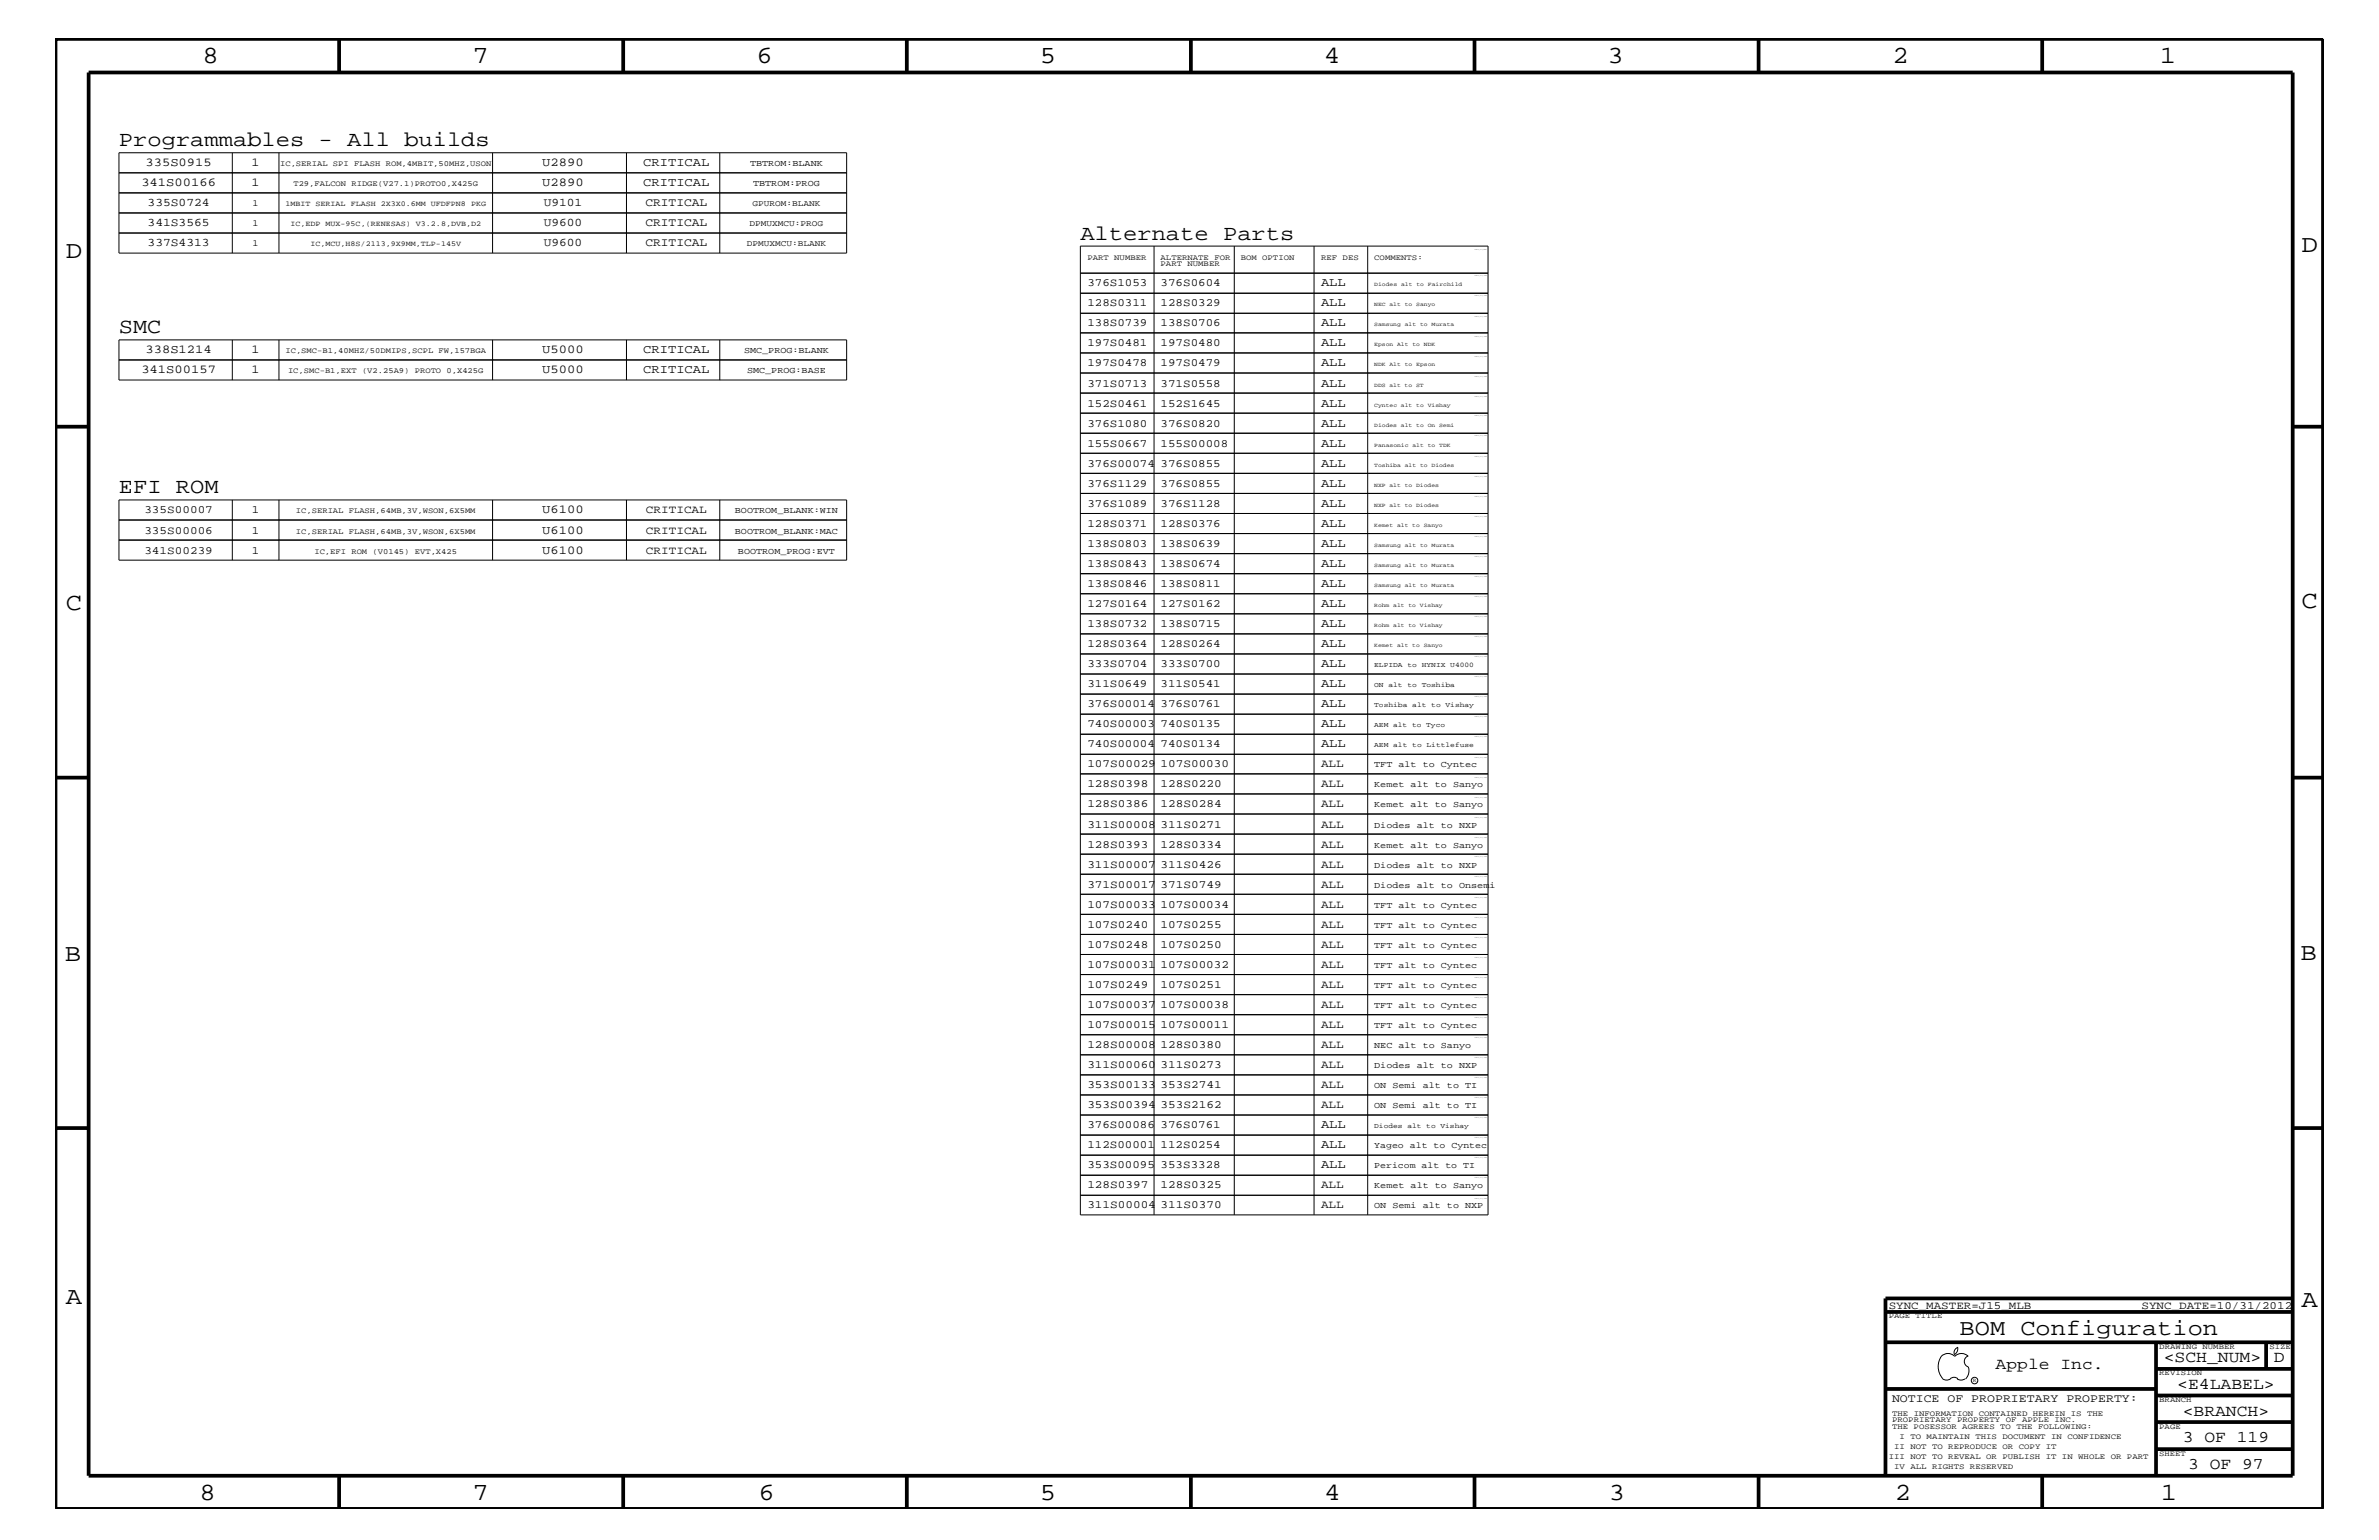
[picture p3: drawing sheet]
<svg xmlns="http://www.w3.org/2000/svg" width="432mm" height="279mm" viewBox="0 0 432 279" stroke-linecap="round" stroke-linejoin="round" font-family="sans-serif">
<defs><g id="words">
<g font-size="4.5">
<text x="36.7" y="11.5">8</text>
<text x="85.8" y="11.5">7</text>
<text x="137.3" y="11.5">6</text>
<text x="188.7" y="11.5">5</text>
<text x="240.3" y="11.5">4</text>
<text x="291.8" y="11.5">3</text>
<text x="343.5" y="11.5">2</text>
<text x="392" y="11.5">1</text>
<text x="11.9" y="46.8">D</text>
<text x="417.7" y="45.7">D</text>
<text x="11.9" y="110.6">C</text>
<text x="417.7" y="110.3">C</text>
<text x="11.8" y="174.3">B</text>
<text x="417.6" y="174.2">B</text>
<text x="11.9" y="236.7">A</text>
<text x="417.7" y="237.1">A</text>
<text x="36.2" y="272.1">8</text>
<text x="85.8" y="272.1">7</text>
<text x="137.7" y="272.1">6</text>
<text x="188.7" y="272.1">5</text>
<text x="240.4" y="272.1">4</text>
<text x="292" y="272.1">3</text>
<text x="343.9" y="272.1">2</text>
<text x="392.2" y="272.1">1</text>
</g>
<text font-size="4.1" x="355.7" y="242.3">BOM Configuration</text>
<g font-size="3.9">
<text x="21.6" y="26.5">Programmables - All builds</text>
<text x="196.1" y="43.5">Alternate Parts</text>
<text x="21.6" y="60.4">SMC</text>
<text x="21.6" y="89.5">EFI ROM</text>
</g>
<g font-size="3">
<text x="362.2" y="248.4">Apple Inc.</text>
<text x="392.7" y="247.1">&lt;SCH_NUM&gt;</text>
<text x="395.2" y="252">&lt;E4LABEL&gt;</text>
<text x="412.7" y="247.1">D</text>
<text x="396.2" y="256.8">&lt;BRANCH&gt;</text>
<text x="396.2" y="261.6">3 OF 119</text>
<text x="397.2" y="266.6">3 OF 97</text>
</g>
<g font-size="2.2">
<text x="25.7" y="33.7">341S00166</text>
<text x="26.4" y="30.2">335S0915</text>
<text x="45.7" y="33.7">1</text>
<text x="45.7" y="30.2">1</text>
<text x="98.4" y="33.7">U2890</text>
<text x="98.4" y="30.2">U2890</text>
<text x="116.8" y="33.7">CRITICAL</text>
<text x="116.8" y="30.2">CRITICAL</text>
<text x="239.8" y="51.9">ALL</text>
<text x="239.8" y="55.6">ALL</text>
<text x="239.8" y="59.2">ALL</text>
<text x="26.4" y="64">338S1214</text>
<text x="45.7" y="64">1</text>
<text x="98.4" y="64">U5000</text>
<text x="116.8" y="64">CRITICAL</text>
<text x="239.8" y="62.9">ALL</text>
<text x="25.7" y="67.7">341S00157</text>
<text x="45.7" y="67.7">1</text>
<text x="98.4" y="67.7">U5000</text>
<text x="116.8" y="67.7">CRITICAL</text>
<text x="239.8" y="70.1">ALL</text>
<text x="239.8" y="66.5">ALL</text>
<text x="239.8" y="73.8">ALL</text>
<text x="239.8" y="77.4">ALL</text>
<text x="239.8" y="81.1">ALL</text>
<text x="239.8" y="88.3">ALL</text>
<text x="239.8" y="84.7">ALL</text>
<text x="98.4" y="93.2">U6100</text>
<text x="239.8" y="95.6">ALL</text>
<text x="239.8" y="92">ALL</text>
<text x="98.4" y="96.8">U6100</text>
<text x="98.4" y="100.4">U6100</text>
<text x="239.8" y="99.3">ALL</text>
<text x="239.8" y="102.9">ALL</text>
<text x="239.8" y="106.5">ALL</text>
<text x="239.8" y="113.7">ALL</text>
<text x="239.8" y="110.2">ALL</text>
<text x="239.8" y="117.4">ALL</text>
<text x="239.8" y="121">ALL</text>
<text x="239.8" y="124.7">ALL</text>
<text x="239.8" y="131.9">ALL</text>
<text x="239.8" y="128.3">ALL</text>
<text x="239.8" y="135.6">ALL</text>
<text x="239.8" y="204.7">ALL</text>
<text x="239.8" y="208.3">ALL</text>
<text x="239.8" y="211.9">ALL</text>
</g>
<g font-size="2.1">
<text x="26.8" y="41">341S3565</text>
<text x="26.8" y="37.4">335S0724</text>
<text x="98.7" y="41">U9600</text>
<text x="98.7" y="37.4">U9101</text>
<text x="117.1" y="41">CRITICAL</text>
<text x="117.1" y="37.4">CRITICAL</text>
<text x="26.8" y="44.6">337S4313</text>
<text x="98.7" y="44.6">U9600</text>
<text x="117.1" y="44.6">CRITICAL</text>
<text x="343.4" y="254.4">NOTICE OF PROPRIETARY PROPERTY:</text>
</g>
<g font-size="2">
<text x="197.4" y="51.9">376S1053</text>
<text x="210.7" y="51.9">376S0604</text>
<text x="197.4" y="55.6">128S0311</text>
<text x="197.4" y="59.2">138S0739</text>
<text x="210.7" y="55.6">128S0329</text>
<text x="210.7" y="59.2">138S0706</text>
<text x="197.4" y="62.9">197S0481</text>
<text x="210.7" y="62.9">197S0480</text>
<text x="197.4" y="66.5">197S0478</text>
<text x="197.4" y="70.1">371S0713</text>
<text x="210.7" y="66.5">197S0479</text>
<text x="210.7" y="70.1">371S0558</text>
<text x="197.4" y="73.8">152S0461</text>
<text x="197.4" y="77.4">376S1080</text>
<text x="210.7" y="73.8">152S1645</text>
<text x="210.7" y="77.4">376S0820</text>
<text x="197.4" y="81.1">155S0667</text>
<text x="210.7" y="81.1">155S00008</text>
<text x="197.4" y="88.3">376S1129</text>
<text x="197.4" y="84.7">376S00074</text>
<text x="210.7" y="88.3">376S0855</text>
<text x="210.7" y="84.7">376S0855</text>
<text x="26.2" y="93.2">335S00007</text>
<text x="45.7" y="93.2">1</text>
<text x="117.2" y="93.2">CRITICAL</text>
<text x="197.4" y="92">376S1089</text>
<text x="197.4" y="95.6">128S0371</text>
<text x="210.7" y="95.6">128S0376</text>
<text x="210.7" y="92">376S1128</text>
<text x="26.2" y="96.8">335S00006</text>
<text x="26.2" y="100.4">341S00239</text>
<text x="45.7" y="96.8">1</text>
<text x="45.7" y="100.4">1</text>
<text x="117.2" y="96.8">CRITICAL</text>
<text x="117.2" y="100.4">CRITICAL</text>
<text x="197.4" y="99.3">138S0803</text>
<text x="210.7" y="99.3">138S0639</text>
<text x="197.4" y="106.5">138S0846</text>
<text x="197.4" y="102.9">138S0843</text>
<text x="210.7" y="102.9">138S0674</text>
<text x="210.7" y="106.5">138S0811</text>
<text x="197.4" y="113.7">138S0732</text>
<text x="197.4" y="110.2">127S0164</text>
<text x="210.7" y="113.7">138S0715</text>
<text x="210.7" y="110.2">127S0162</text>
<text x="197.4" y="117.4">128S0364</text>
<text x="210.7" y="117.4">128S0264</text>
<text x="197.4" y="121">333S0704</text>
<text x="197.4" y="124.7">311S0649</text>
<text x="210.7" y="121">333S0700</text>
<text x="210.7" y="124.7">311S0541</text>
<text x="197.4" y="131.9">740S00003</text>
<text x="197.4" y="128.3">376S00014</text>
<text x="210.7" y="131.9">740S0135</text>
<text x="210.7" y="128.3">376S0761</text>
<text x="197.4" y="135.6">740S00004</text>
<text x="210.7" y="135.6">740S0134</text>
<text x="197.4" y="139.2">107S00029 107S00030</text>
<text x="197.4" y="142.9">128S0398</text>
<text x="210.7" y="142.9">128S0220</text>
<text x="239.8" y="142.9">ALL</text>
<text x="239.8" y="139.2">ALL</text>
<text x="197.4" y="146.5">128S0386</text>
<text x="210.7" y="146.5">128S0284</text>
<text x="239.8" y="146.5">ALL</text>
<text x="197.4" y="150.1">311S00008</text>
<text x="197.4" y="153.8">128S0393</text>
<text x="210.7" y="150.1">311S0271</text>
<text x="210.7" y="153.8">128S0334</text>
<text x="239.8" y="153.8">ALL</text>
<text x="239.8" y="150.1">ALL</text>
<text x="197.4" y="157.4">311S00007</text>
<text x="197.4" y="161.1">371S00017</text>
<text x="210.7" y="161.1">371S0749</text>
<text x="210.7" y="157.4">311S0426</text>
<text x="239.8" y="161.1">ALL</text>
<text x="239.8" y="157.4">ALL</text>
<text x="197.4" y="164.7">107S00033</text>
<text x="210.7" y="164.7">107S00034</text>
<text x="239.8" y="164.7">ALL</text>
<text x="197.4" y="168.3">107S0240</text>
<text x="197.4" y="172">107S0248</text>
<text x="210.7" y="168.3">107S0255</text>
<text x="210.7" y="172">107S0250</text>
<text x="239.8" y="168.3">ALL</text>
<text x="239.8" y="172">ALL</text>
<text x="197.4" y="175.6">107S00031</text>
<text x="197.4" y="179.3">107S0249</text>
<text x="210.7" y="175.6">107S00032</text>
<text x="210.7" y="179.3">107S0251</text>
<text x="239.8" y="175.6">ALL</text>
<text x="239.8" y="179.3">ALL</text>
<text x="197.4" y="182.9">107S00037</text>
<text x="210.7" y="182.9">107S00038</text>
<text x="239.8" y="182.9">ALL</text>
<text x="197.4" y="186.5">107S00015</text>
<text x="197.4" y="190.2">128S00008</text>
<text x="210.7" y="186.5">107S00011</text>
<text x="210.7" y="190.2">128S0380</text>
<text x="239.8" y="186.5">ALL</text>
<text x="239.8" y="190.2">ALL</text>
<text x="197.4" y="197.4">353S00133</text>
<text x="197.4" y="193.7">311S00060</text>
<text x="210.7" y="197.4">353S2741</text>
<text x="210.7" y="193.7">311S0273</text>
<text x="239.8" y="197.4">ALL</text>
<text x="239.8" y="193.7">ALL</text>
<text x="197.4" y="201">353S00394</text>
<text x="210.7" y="201">353S2162</text>
<text x="239.8" y="201">ALL</text>
<text x="197.4" y="204.7">376S00086</text>
<text x="197.4" y="208.3">112S00001</text>
<text x="210.7" y="204.7">376S0761</text>
<text x="210.7" y="208.3">112S0254</text>
<text x="197.4" y="215.6">128S0397</text>
<text x="197.4" y="211.9">353S00095</text>
<text x="210.7" y="215.6">128S0325</text>
<text x="210.7" y="211.9">353S3328</text>
<text x="239.8" y="215.6">ALL</text>
<text x="197.4" y="219.2">311S00004</text>
<text x="210.7" y="219.2">311S0370</text>
<text x="239.8" y="219.2">ALL</text>
<text x="342.8" y="237.4">SYNC_MASTER=J15_MLB</text>
<text x="388.7" y="237.4">SYNC_DATE=10/31/2012</text>
</g>
<g font-size="1.7">
<text x="45.8" y="41">1</text>
<text x="45.8" y="37.4">1</text>
<text x="45.8" y="44.6">1</text>
</g>
<g font-size="1.6">
<text x="136.1" y="30.2">TBTROM:BLANK</text>
<text x="136.7" y="33.7">TBTROM:PROG</text>
<text x="135" y="64">SMC_PROG:BLANK</text>
<text x="135.6" y="67.7">SMC_PROG:BASE</text>
<text x="133.4" y="93.2">BOOTROM_BLANK:WIN</text>
<text x="133.4" y="96.8">BOOTROM_BLANK:MAC</text>
<text x="133.9" y="100.4">BOOTROM_PROG:EVT</text>
<text x="249.4" y="139.2">TFT alt to Cyntec</text>
<text x="249.4" y="142.9">Kemet alt to Sanyo</text>
<text x="249.4" y="146.5">Kemet alt to Sanyo</text>
<text x="249.4" y="150.1">Diodes alt to NXP</text>
<text x="249.4" y="153.8">Kemet alt to Sanyo</text>
<text x="249.4" y="161.1">Diodes alt to Onsemi</text>
<text x="249.4" y="157.4">Diodes alt to NXP</text>
<text x="249.4" y="164.7">TFT alt to Cyntec</text>
<text x="249.4" y="168.3">TFT alt to Cyntec</text>
<text x="249.4" y="172">TFT alt to Cyntec</text>
<text x="249.4" y="175.6">TFT alt to Cyntec</text>
<text x="249.4" y="179.3">TFT alt to Cyntec</text>
<text x="249.4" y="182.9">TFT alt to Cyntec</text>
<text x="249.4" y="190.2">NEC alt to Sanyo</text>
<text x="249.4" y="186.5">TFT alt to Cyntec</text>
<text x="249.4" y="197.4">ON Semi alt to TI</text>
<text x="249.4" y="193.7">Diodes alt to NXP</text>
<text x="249.4" y="201">ON Semi alt to TI</text>
<text x="249.4" y="208.3">Yageo alt to Cyntec</text>
<text x="249.4" y="215.6">Kemet alt to Sanyo</text>
<text x="249.4" y="211.9">Pericom alt to TI</text>
<text x="249.4" y="219.2">ON Semi alt to NXP</text>
</g>
<g font-size="1.5">
<text x="136.1" y="41">DPMUXMCU:PROG</text>
<text x="136.6" y="37.4">GPUROM:BLANK</text>
<text x="135.6" y="44.6">DPMUXMCU:BLANK</text>
</g>
<g font-size="1.4">
<text x="50.8" y="30.2">IC,SERIAL SPI FLASH ROM,4MBIT,50MHZ,USON</text>
<text x="53.3" y="33.7">T29,FALCON RIDGE(V27.1)PROTO0,X425G</text>
<text x="51.8" y="37.4">1MBIT SERIAL FLASH 2X3X0.6MM UFDFPN8 PKG</text>
<text x="52.7" y="41">IC,EDP MUX-95C,(RENESAS) V3.2.8,DVB,D2</text>
<text x="56.3" y="44.6">IC,MCU,H8S/2113,9X9MM,TLP-145V</text>
<text x="197.4" y="47.1">PART NUMBER</text>
<text x="210.7" y="47.1">ALTERNATE FOR</text>
<text x="225.2" y="47.1">BOM OPTION</text>
<text x="239.8" y="47.1">REF DES</text>
<text x="249.4" y="47.1">COMMENTS:</text>
<text x="210.7" y="48.3">PART NUMBER</text>
<text x="51.8" y="64">IC,SMC-B1,40MHZ/50DMIPS,SCPL FW,157BGA</text>
<text x="52.3" y="67.7">IC,SMC-B1,EXT (V2.25A9) PROTO 0,X425G</text>
<text x="53.7" y="93.2">IC,SERIAL FLASH,64MB,3V,WSON,6X5MM</text>
<text x="53.7" y="96.8">IC,SERIAL FLASH,64MB,3V,WSON,6X5MM</text>
<text x="57.1" y="100.4">IC,EFI ROM (V0145) EVT,X425</text>
<text x="342.8" y="239.2">PAGE TITLE</text>
<text x="391.9" y="244.7">DRAWING NUMBER</text>
<text x="411.9" y="244.7">SIZE</text>
<text x="391.9" y="249.5">REVISION</text>
<text x="343.4" y="256.8">THE INFORMATION CONTAINED HEREIN IS THE</text>
<text x="391.9" y="254.4">BRANCH</text>
<text x="343.4" y="258">PROPRIETARY PROPERTY OF APPLE INC.</text>
<text x="343.4" y="259.3">THE POSESSOR AGREES TO THE FOLLOWING:</text>
<text x="343.8" y="262.9">II NOT TO REPRODUCE OR COPY IT</text>
<text x="344.8" y="261.1">I TO MAINTAIN THIS DOCUMENT IN CONFIDENCE</text>
<text x="391.9" y="259.3">PAGE</text>
<text x="342.8" y="264.7">III NOT TO REVEAL OR PUBLISH IT IN WHOLE OR PART</text>
<text x="343.8" y="266.6">IV ALL RIGHTS RESERVED</text>
<text x="391.9" y="264.1">SHEET</text>
</g>
<g font-size="1.3">
<text x="249.4" y="121">ELPIDA to HYNIX U4000</text>
<text x="249.4" y="124.7">ON alt to Toshiba</text>
<text x="249.4" y="131.9">AEM alt to Tyco</text>
<text x="249.4" y="128.3">Toshiba alt to Vishay</text>
<text x="249.4" y="135.6">AEM alt to Littlefuse</text>
<text x="249.4" y="204.7">Diodes alt to Vishay</text>
</g>
<g font-size="1">
<text x="249.4" y="51.9">Diodes alt to Fairchild</text>
<text x="249.4" y="55.6">NEC alt to Sanyo</text>
<text x="249.4" y="59.2">Samsung alt to Murata</text>
<text x="249.4" y="62.9">Epson Alt to NDK</text>
<text x="249.4" y="70.1">DDS alt to ST</text>
<text x="249.4" y="66.5">NDK Alt to Epson</text>
<text x="249.4" y="73.8">Cyntec alt to Vishay</text>
<text x="249.4" y="77.4">Diodes alt to On Semi</text>
<text x="249.4" y="81.1">Panasonic alt to TDK</text>
<text x="249.4" y="88.3">NXP alt to Diodes</text>
<text x="249.4" y="84.7">Toshiba alt to Diodes</text>
<text x="249.4" y="95.6">Kemet alt to Sanyo</text>
<text x="249.4" y="92">NXP alt to Diodes</text>
<text x="249.4" y="99.3">Samsung alt to Murata</text>
<text x="249.4" y="102.9">Samsung alt to Murata</text>
<text x="249.4" y="106.5">Samsung alt to Murata</text>
<text x="249.4" y="113.7">Rohm alt to Vishay</text>
<text x="249.4" y="110.2">Rohm alt to Vishay</text>
<text x="249.4" y="117.4">Kemet alt to Sanyo</text>
<text x="358.1" y="250.7">R</text>
</g>
</g></defs>
<g fill="none" stroke="#000" stroke-width=".18">
<path d="M21.6 27.7h132.1v18.2h-132.1zM21.6 31.4h132.1M21.6 35h132.1M21.6 38.6h132.1M42.2 27.7v18.2M50.6 27.7v18.2M89.4 27.7v18.2M113.7 27.7v18.2M130.6 27.7v18.2M21.6 42.3h132.1M196.1 44.6h74v175.8h-74zM196.1 49.6h74"/>
<path d="M196.1 56.8h74M196.1 53.2h74M209.5 44.6v175.8M224 44.6v175.8M238.5 44.6v175.8M248.2 44.6v175.8M21.6 65.3h132.1M21.6 61.7h132.1v7.2h-132.1zM42.2 61.7v7.2M50.6 61.7v7.2M89.4 61.7v7.2M113.7 61.7v7.2"/>
<path d="M130.6 61.7v7.2M196.1 78.6h74M196.1 75h74M196.1 60.4h74M196.1 64h74M196.1 67.7h74M196.1 71.3h74M21.6 90.7h132.1v10.9h-132.1zM21.6 98h132.1M21.6 94.3h132.1M42.2 90.7v10.9M50.6 90.7v10.9"/>
<path d="M89.4 90.7v10.9M113.7 90.7v10.9M130.6 90.7v10.9M196.1 85.9h74M196.1 82.2h74M196.1 89.5h74M196.1 93.2h74M196.1 96.8h74M196.1 111.4h74M196.1 107.7h74M196.1 100.4h74M196.1 118.6h74"/>
<path d="M196.1 115h74M196.1 104.1h74M196.1 136.8h74M196.1 133.2h74M196.1 125.9h74M196.1 122.3h74M196.1 129.6h74M196.1 158.6h74M196.1 155h74M196.1 151.3h74M196.1 147.7h74M196.1 144h74"/>
<path d="M196.1 140.4h74M196.1 162.2h74M196.1 173.2h74M196.1 169.5h74M196.1 176.8h74M196.1 165.9h74M196.1 180.5h74M196.1 184.1h74M196.1 187.7h74M196.1 191.4h74M196.1 195h74M196.1 198.7h74"/>
<path d="M196.1 209.6h74M196.1 205.9h74M196.1 213.2h74M196.1 216.9h74M196.1 202.3h74M352.3 246.1a1.72 1.72 0 0 1 2.5 0 1.69 1.69 0 0 1 2.4 0M352.4 246a3.2 3.2 0 0 0 .4 4.3l.8 .1 .4-.2M354 250.2l.7-.3 .7 .3M355.2 250.2l.7 .2 .7-.2M355.3 244.4v.3a1.18 1.18 0 0 1-.6 1.1M355.4 244.4a.99 .99 0 0 0-.6 1.4M357.2 246a1.04 1.04 0 0 0-.7 1 1.04 1.04 0 0 0 .7 1"/>
<path d="M357.3 248l.1 .7a2.11 2.11 0 0 1-.6 1.5"/>
<circle cx="358.4" cy="250.5" r=".59"/>
</g>
<g fill="none" stroke="#000" stroke-width=".68" stroke-linecap="butt">
<path d="M10.1 7.1h411.5v266.7h-411.5zM16.1 13.2h400v254.5h-400zM61.6 7.1v6.1M113.1 7.1v6.1M164.6 7.1v6.1M216.2 7.1v6.1M267.6 7.1v6.1M319.2 7.1v6.1M370.7 7.1v6.1M10.1 77.4h6M416.1 77.4h5.5M10.1 141.1h6"/>
<path d="M416.1 141.1h5.5M10.1 204.7h6M416.1 204.7h5.5M342.2 238h73.9M416.1 235.6h-73.9v32.1M342.2 243.5h73.9M342.2 252h49.1M391.3 248.4h24.8M391.3 243.5v24.2M391.3 258h24.8M391.3 253.2h24.8M411.3 243.5v4.9"/>
<path d="M61.6 267.7v6.1M113.1 267.7v6.1M164.6 267.7v6.1M216.2 268v5.8M267.6 267.7v6.1M319.2 267.7v6.1M370.7 267.7v6.1M391.3 262.9h24.8"/>
</g>
<use href="#words"/>
</svg>
